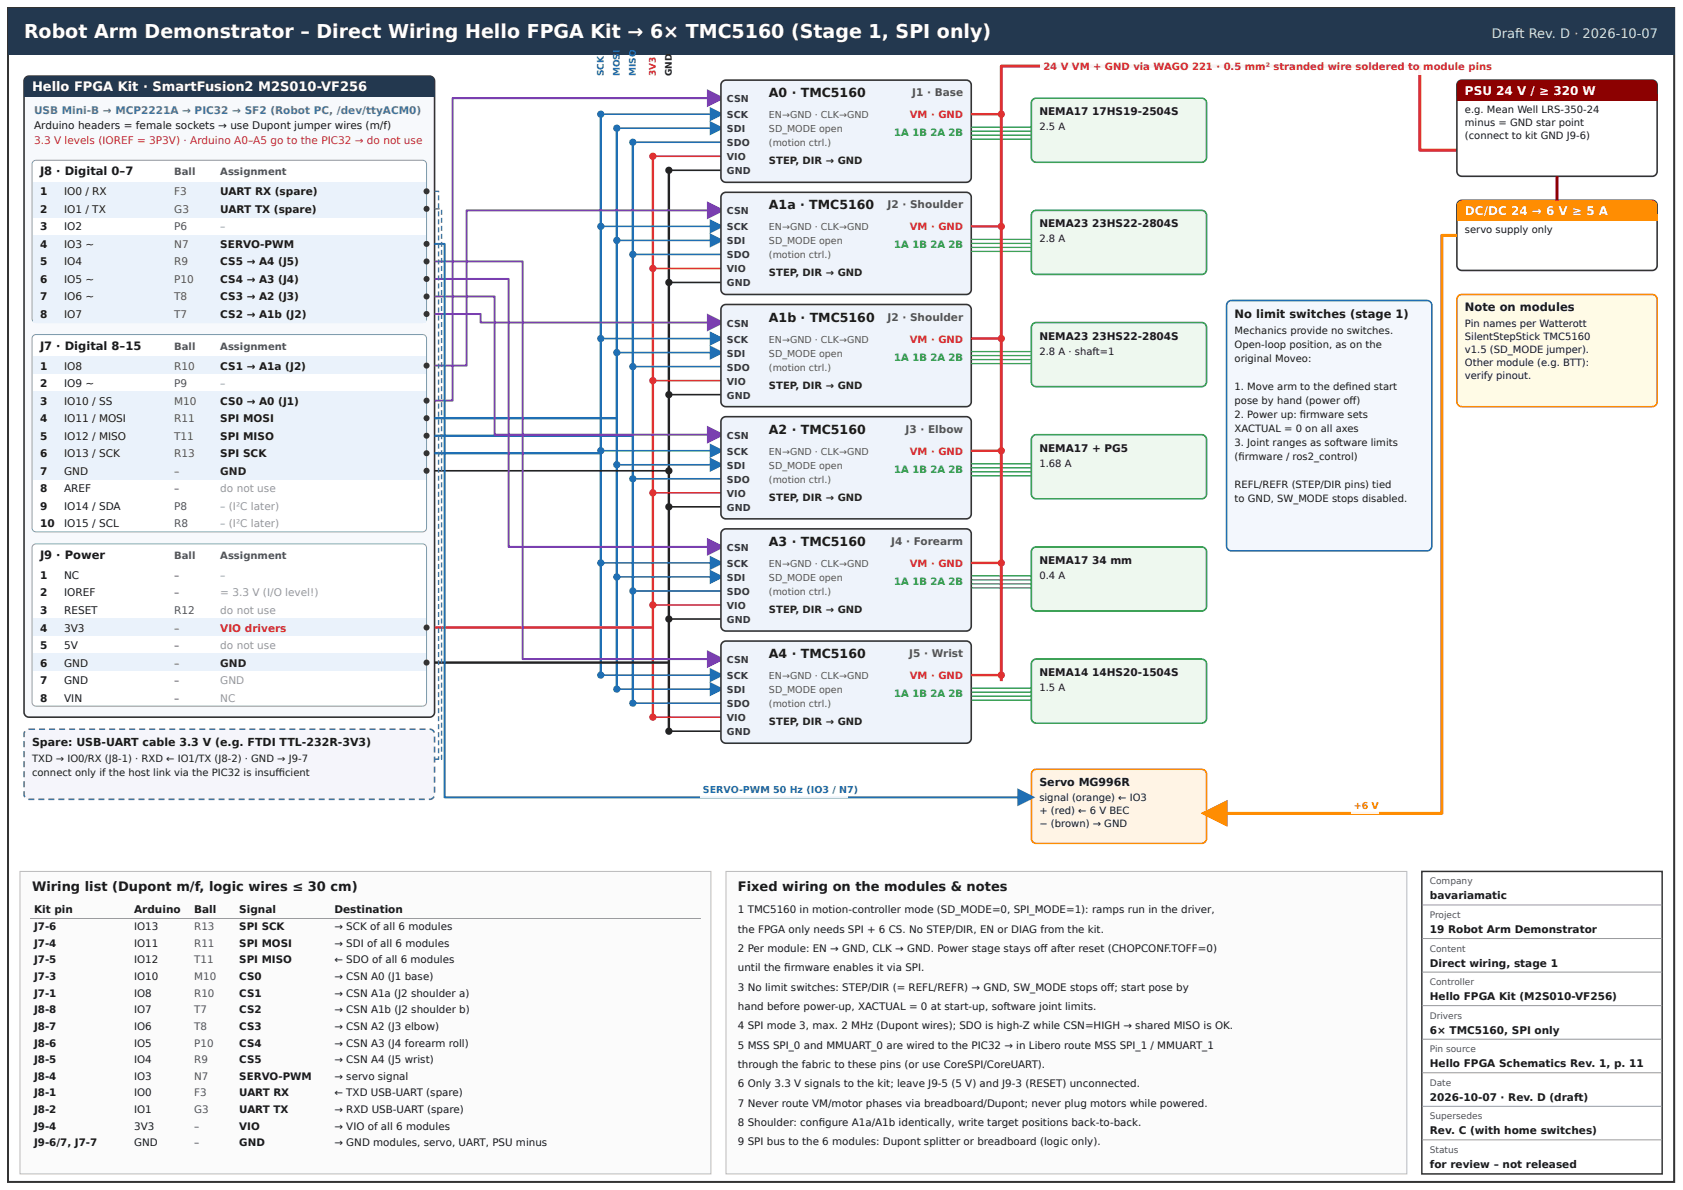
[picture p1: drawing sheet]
<svg xmlns="http://www.w3.org/2000/svg" width="420mm" height="297mm" viewBox="0 0 420 297" stroke-linecap="round" stroke-linejoin="round" font-family="sans-serif">
<defs><g id="words">
<text font-size="4.7" fill="#fff" x="6" y="9.5">Robot Arm Demonstrator – Direct Wiring Hello FPGA Kit → 6× TMC5160 (Stage 1, SPI only)</text>
<text font-size="3.2" fill="#cfe0f0" x="372.5" y="9.5">Draft Rev. D · 2026-10-07</text>
<text font-size="3.2" fill="#fff" x="8" y="22.7">Hello FPGA Kit · SmartFusion2 M2S010-VF256</text>
<g font-size="3.2" fill="#1a1a1a">
<text x="8" y="222.5">Wiring list (Dupont m/f, logic wires ≤ 30 cm)</text>
<text x="184.2" y="222.5">Fixed wiring on the modules &amp; notes</text>
</g>
<g font-size="3.1" fill="#1a1a1a">
<text x="192" y="24.2">A0 · TMC5160</text>
<text x="192" y="52.2">A1a · TMC5160</text>
<text x="192" y="80.2">A1b · TMC5160</text>
<text x="192" y="108.2">A2 · TMC5160</text>
<text x="192" y="136.2">A3 · TMC5160</text>
<text x="192" y="164.2">A4 · TMC5160</text>
</g>
<g font-size="3" fill="#fff">
<text x="365.7" y="23.7">PSU 24 V / ≥ 320 W</text>
<text x="365.7" y="53.7">DC/DC 24 → 6 V ≥ 5 A</text>
</g>
<g font-size="2.9" fill="#1a1a1a">
<text x="10" y="43.7">J8 · Digital 0–7</text>
<text x="365.7" y="77.7">Note on modules</text>
<text x="308.2" y="79.2">No limit switches (stage 1)</text>
<text x="10" y="87.2">J7 · Digital 8–15</text>
<text x="10" y="139.5">J9 · Power</text>
</g>
<g font-size="2.7" fill="#1a1a1a">
<text x="8" y="186.2">Spare: USB-UART cable 3.3 V (e.g. FTDI TTL-232R-3V3)</text>
<text x="259.5" y="196.2">Servo MG996R</text>
</g>
<g font-size="2.6" fill="#555">
<text x="227.8" y="24">J1 · Base</text>
<text x="43.5" y="48.7">F3</text>
<text x="43.5" y="53.1">G3</text>
<text x="221.6" y="52">J2 · Shoulder</text>
<text x="43.5" y="57.5">P6</text>
<text x="43.5" y="61.9">N7</text>
<text x="43.5" y="66.2">R9</text>
<text x="43.5" y="70.6">P10</text>
<text x="43.5" y="75">T8</text>
<text x="43.5" y="79.4">T7</text>
<text x="221.6" y="80">J2 · Shoulder</text>
<text x="43.5" y="92.2">R10</text>
<text x="43.5" y="96.6">P9</text>
<text x="43.5" y="101">M10</text>
<text x="43.5" y="105.4">R11</text>
<text x="226.1" y="108">J3 · Elbow</text>
<text x="43.5" y="109.7">T11</text>
<text x="43.5" y="114.1">R13</text>
<text x="43.5" y="118.5">–</text>
<text x="43.5" y="122.9">–</text>
<text x="43.5" y="127.2">P8</text>
<text x="43.5" y="131.6">R8</text>
<text x="222.5" y="136">J4 · Forearm</text>
<text x="43.5" y="144.5">–</text>
<text x="43.5" y="148.9">–</text>
<text x="43.5" y="153.2">R12</text>
<text x="43.5" y="157.6">–</text>
<text x="43.5" y="162">–</text>
<text x="43.5" y="166.4">–</text>
<text x="227" y="164">J5 · Wrist</text>
<text x="43.5" y="170.7">–</text>
<text x="43.5" y="175.1">–</text>
<text x="48.5" y="232.1">R13</text>
<text x="48.5" y="236.3">R11</text>
<text x="48.5" y="240.4">T11</text>
<text x="48.5" y="244.6">M10</text>
<text x="48.5" y="248.7">R10</text>
<text x="48.5" y="252.9">T7</text>
<text x="48.5" y="257">T8</text>
<text x="48.5" y="261.2">P10</text>
<text x="48.5" y="265.3">R9</text>
<text x="48.5" y="269.5">N7</text>
<text x="48.5" y="273.6">F3</text>
<text x="48.5" y="277.8">G3</text>
<text x="48.5" y="281.9">–</text>
<text x="48.5" y="286.1">–</text>
</g>
<text font-size="2.6" fill="#5a5a9a" x="8.5" y="28.5">USB Mini-B → MCP2221A → PIC32 → SF2 (Robot PC, /dev/ttyACM0)</text>
<g font-size="2.6" fill="#1a1a1a">
<text x="259.5" y="28.7">NEMA17</text>
<text x="272.7" y="28.7">17HS19-2504S</text>
<text x="8.5" y="32.2">Arduino headers = female sockets → use Dupont jumper wires (m/f)</text>
<text x="10" y="48.7">1</text>
<text x="10" y="53.1">2</text>
<text x="16" y="48.7">IO0 / RX</text>
<text x="16" y="53.1">IO1 / TX</text>
<text x="55" y="48.7">UART RX (spare)</text>
<text x="55" y="53.1">UART TX (spare)</text>
<text x="10" y="57.5">3</text>
<text x="16" y="57.5">IO2</text>
<text x="259.5" y="56.7">NEMA23</text>
<text x="272.7" y="56.7">23HS22-2804S</text>
<text x="10" y="61.9">4</text>
<text x="16" y="61.9">IO3 ~</text>
<text x="55" y="61.9">SERVO-PWM</text>
<text x="10" y="66.2">5</text>
<text x="10" y="70.6">6</text>
<text x="16" y="66.2">IO4</text>
<text x="16" y="70.6">IO5 ~</text>
<text x="55" y="66.2">CS5 → A4 (J5)</text>
<text x="55" y="70.6">CS4 → A3 (J4)</text>
<text x="10" y="75">7</text>
<text x="16" y="75">IO6 ~</text>
<text x="55" y="75">CS3 → A2 (J3)</text>
<text x="10" y="79.4">8</text>
<text x="16" y="79.4">IO7</text>
<text x="55" y="79.4">CS2 → A1b (J2)</text>
<text x="259.5" y="84.7">NEMA23</text>
<text x="272.7" y="84.7">23HS22-2804S</text>
<text x="10" y="92.2">1</text>
<text x="16" y="92.2">IO8</text>
<text x="55" y="92.2">CS1 → A1a (J2)</text>
<text x="10" y="96.6">2</text>
<text x="10" y="101">3</text>
<text x="16" y="96.6">IO9 ~</text>
<text x="16" y="101">IO10 / SS</text>
<text x="55" y="101">CS0 → A0 (J1)</text>
<text x="10" y="105.4">4</text>
<text x="16" y="105.4">IO11 / MOSI</text>
<text x="55" y="105.4">SPI MOSI</text>
<text x="10" y="109.7">5</text>
<text x="16" y="109.7">IO12 / MISO</text>
<text x="55" y="109.7">SPI MISO</text>
<text x="259.5" y="112.7">NEMA17 + PG5</text>
<text x="10" y="114.1">6</text>
<text x="10" y="118.5">7</text>
<text x="16" y="114.1">IO13 / SCK</text>
<text x="16" y="118.5">GND</text>
<text x="55" y="114.1">SPI SCK</text>
<text x="10" y="122.9">8</text>
<text x="16" y="122.9">AREF</text>
<text x="10" y="127.2">9</text>
<text x="10" y="131.6">10</text>
<text x="16" y="127.2">IO14 / SDA</text>
<text x="16" y="131.6">IO15 / SCL</text>
<text x="259.5" y="140.7">NEMA17</text>
<text x="272.7" y="140.7">34 mm</text>
<text x="10" y="144.5">1</text>
<text x="10" y="148.9">2</text>
<text x="16" y="144.5">NC</text>
<text x="16" y="148.9">IOREF</text>
<text x="10" y="153.2">3</text>
<text x="16" y="153.2">RESET</text>
<text x="10" y="157.6">4</text>
<text x="10" y="162">5</text>
<text x="16" y="157.6">3V3</text>
<text x="16" y="162">5V</text>
<text x="10" y="166.4">6</text>
<text x="16" y="166.4">GND</text>
<text x="10" y="170.7">7</text>
<text x="16" y="170.7">GND</text>
<text x="259.5" y="168.7">NEMA14</text>
<text x="272.7" y="168.7">14HS20-1504S</text>
<text x="10" y="175.1">8</text>
<text x="16" y="175.1">VIN</text>
<text x="8.5" y="228">Kit pin</text>
<text x="33.5" y="228">Arduino</text>
<text x="48.5" y="228">Ball</text>
<text x="59.7" y="228">Signal</text>
<text x="83.5" y="228">Destination</text>
<text x="184.2" y="228">1 TMC5160 in motion-controller mode (SD_MODE=0, SPI_MODE=1): ramps run in the driver,</text>
<text x="357" y="224.5">bavariamatic</text>
<text x="8.5" y="232.1">J7-6</text>
<text x="33.5" y="232.1">IO13</text>
<text x="59.7" y="232.1">SPI SCK</text>
<text x="83.5" y="232.1">→ SCK of all 6 modules</text>
<text x="184.2" y="232.8">the FPGA only needs SPI + 6 CS. No STEP/DIR, EN or DIAG from the kit.</text>
<text x="357" y="232.9">19 Robot Arm Demonstrator</text>
<text x="8.5" y="236.3">J7-4</text>
<text x="33.5" y="236.3">IO11</text>
<text x="59.7" y="236.3">SPI MOSI</text>
<text x="83.5" y="236.3">→ SDI of all 6 modules</text>
<text x="184.2" y="237.6">2 Per module: EN → GND, CLK → GND. Power stage stays off after reset (CHOPCONF.TOFF=0)</text>
<text x="8.5" y="240.4">J7-5</text>
<text x="8.5" y="244.6">J7-3</text>
<text x="33.5" y="240.4">IO12</text>
<text x="33.5" y="244.6">IO10</text>
<text x="59.7" y="240.4">SPI MISO</text>
<text x="59.7" y="244.6">CS0</text>
<text x="83.5" y="240.4">← SDO of all 6 modules</text>
<text x="83.5" y="244.6">→ CSN A0 (J1 base)</text>
<text x="184.2" y="242.5">until the fi rmware enables it via SPI.</text>
<text x="357" y="241.2">Direct wiring, stage 1</text>
<text x="8.5" y="248.7">J7-1</text>
<text x="33.5" y="248.7">IO8</text>
<text x="59.7" y="248.7">CS1</text>
<text x="83.5" y="248.7">→ CSN A1a (J2 shoulder a)</text>
<text x="184.2" y="247.3">3 No limit switches: STEP/DIR (= REFL/REFR) → GND, SW_MODE stops off ; start pose by</text>
<text x="357" y="249.6">Hello FPGA Kit (M2S010-VF256)</text>
<text x="8.5" y="252.9">J8-8</text>
<text x="8.5" y="257">J8-7</text>
<text x="33.5" y="252.9">IO7</text>
<text x="33.5" y="257">IO6</text>
<text x="59.7" y="252.9">CS2</text>
<text x="59.7" y="257">CS3</text>
<text x="83.5" y="252.9">→ CSN A1b (J2 shoulder b)</text>
<text x="83.5" y="257">→ CSN A2 (J3 elbow)</text>
<text x="184.2" y="252.1">hand before power-up, XACTUAL = 0 at start-up, software joint limits.</text>
<text x="184.2" y="256.9">4 SPI mode 3, max. 2 MHz (Dupont wires); SDO is high-Z while CSN=HIGH → shared MISO is OK.</text>
<text x="357" y="258">6× TMC5160, SPI only</text>
<text x="8.5" y="261.2">J8-6</text>
<text x="33.5" y="261.2">IO5</text>
<text x="59.7" y="261.2">CS4</text>
<text x="83.5" y="261.2">→ CSN A3 (J4 forearm roll)</text>
<text x="184.2" y="261.8">5 MSS SPI_0 and MMUART_0 are wired to the PIC32 → in Libero route MSS SPI_1 / MMUART_1</text>
<text x="8.5" y="265.3">J8-5</text>
<text x="8.5" y="269.5">J8-4</text>
<text x="33.5" y="265.3">IO4</text>
<text x="33.5" y="269.5">IO3</text>
<text x="59.7" y="265.3">CS5</text>
<text x="59.7" y="269.5">SERVO-PWM</text>
<text x="83.5" y="265.3">→ CSN A4 (J5 wrist)</text>
<text x="83.5" y="269.5">→ servo signal</text>
<text x="184.2" y="266.6">through the fabric to these pins (or use CoreSPI/CoreUART).</text>
<text x="357" y="266.4">Hello FPGA Schematics Rev. 1, p. 11</text>
<text x="8.5" y="273.6">J8-1</text>
<text x="33.5" y="273.6">IO0</text>
<text x="59.7" y="273.6">UART RX</text>
<text x="83.5" y="273.6">← TXD USB-UART (spare)</text>
<text x="184.2" y="271.4">6 Only 3.3 V signals to the kit; leave J9-5 (5 V) and J9-3 (RESET) unconnected.</text>
<text x="357" y="274.7">2026-10-07 · Rev. D (draft)</text>
<text x="8.5" y="277.8">J8-2</text>
<text x="8.5" y="281.9">J9-4</text>
<text x="33.5" y="277.8">IO1</text>
<text x="33.5" y="281.9">3V3</text>
<text x="59.7" y="277.8">UART TX</text>
<text x="59.7" y="281.9">VIO</text>
<text x="83.5" y="277.8">→ RXD USB-UART (spare)</text>
<text x="83.5" y="281.9">→ VIO of all 6 modules</text>
<text x="184.2" y="276.2">7 Never route VM/motor phases via breadboard/Dupont; never plug motors while powered.</text>
<text x="184.2" y="281.1">8 Shoulder: confi gure A1a/A1b identically, write target positions back-to-back.</text>
<text x="8.5" y="286.1">J9-6/7, J7-7</text>
<text x="33.5" y="286.1">GND</text>
<text x="59.7" y="286.1">GND</text>
<text x="83.5" y="286.1">→ GND modules, servo, UART, PSU minus</text>
<text x="184.2" y="285.9">9 SPI bus to the 6 modules: Dupont splitter or breadboard (logic only).</text>
<text x="357" y="283.1">Rev. C (with home switches)</text>
<text x="357" y="291.5">for review – not released</text>
</g>
<g font-size="2.6" fill="#e03030">
<text x="8.5" y="36">3.3 V levels (IOREF = 3P3V) · Arduino A0–A5 go to the PIC32 → do not use</text>
<text x="55" y="157.6">VIO drivers</text>
</g>
<g font-size="2.6" fill="#999">
<text x="55" y="57.5">–</text>
<text x="55" y="96.6">–</text>
<text x="55" y="122.9">do not use</text>
<text x="55" y="127.2">– (I²C later)</text>
<text x="55" y="131.6">– (I²C later)</text>
<text x="55" y="144.5">–</text>
<text x="55" y="148.9">= 3.3 V (I/O level!)</text>
<text x="55" y="153.2">do not use</text>
<text x="55" y="162">do not use</text>
<text x="55" y="170.7">GND</text>
<text x="55" y="175.1">NC</text>
</g>
<g font-size="2.6" fill="#222">
<text x="55" y="118.5">GND</text>
<text x="55" y="166.4">GND</text>
</g>
<g font-size="2.5" fill="#e03030">
<text x="260.5" y="17.5">24 V VM + GND via WAGO 221 · 0.5 mm² stranded wire soldered to</text>
<text x="355.4" y="17.5">module pins</text>
<text x="227.2" y="29.5">VM · GND</text>
<text x="227.2" y="57.5">VM · GND</text>
<text x="227.2" y="85.5">VM · GND</text>
<text x="227.2" y="113.5">VM · GND</text>
<text x="227.2" y="141.5">VM · GND</text>
<text x="227.2" y="169.5">VM · GND</text>
</g>
<g font-size="2.5" fill="#1a1a1a">
<text x="365.7" y="28.2">e.g. Mean Well LRS-350-24</text>
<text x="259.5" y="32.5">2.5 A</text>
<text x="365.7" y="31.5">minus = GND star point</text>
<text x="365.7" y="34.7">(connect to kit GND J9-6)</text>
<text x="365.7" y="58.2">servo supply only</text>
<text x="259.5" y="60.5">2.8 A</text>
<text x="308.2" y="83.2">Mechanics provide no switches.</text>
<text x="365.7" y="81.5">Pin names per Watterott</text>
<text x="259.5" y="88.5">2.8 A · shaft=1</text>
<text x="308.2" y="86.7">Open-loop position, as on the</text>
<text x="365.7" y="84.7">SilentStepStick TMC5160</text>
<text x="365.7" y="88">v1.5 (SD_MODE jumper).</text>
<text x="308.2" y="90.2">original Moveo:</text>
<text x="365.7" y="91.2">Other module (e.g. BTT):</text>
<text x="365.7" y="94.5">verify pinout.</text>
<text x="308.2" y="97.2">1. Move arm to the defi ned start</text>
<text x="308.2" y="100.7">pose by hand (power off )</text>
<text x="308.2" y="104.2">2. Power up: fi rmware sets</text>
<text x="308.2" y="107.7">XACTUAL = 0 on all axes</text>
<text x="308.2" y="111.2">3. Joint ranges as software limits</text>
<text x="259.5" y="116.5">1.68 A</text>
<text x="308.2" y="114.7">(fi rmware / ros2_control)</text>
<text x="308.2" y="121.7">REFL/REFR (STEP/DIR pins) tied</text>
<text x="308.2" y="125.2">to GND, SW_MODE stops disabled.</text>
<text x="259.5" y="144.5">0.4 A</text>
<text x="259.5" y="172.5">1.5 A</text>
<text x="8" y="190.2">TXD → IO0/RX (J8-1) · RXD ← IO1/TX (J8-2) · GND → J9-7</text>
<text x="8" y="193.7">connect only if the host link via the PIC32 is insuffi cient</text>
<text x="259.5" y="200">signal (orange) ← IO3</text>
<text x="259.5" y="203.2">+ (red) ← 6 V BEC</text>
<text x="259.5" y="206.5">− (brown) → GND</text>
</g>
<g font-size="2.5" fill="#2e9e3e">
<text x="223.3" y="34">1A 1B 2A 2B</text>
<text x="223.3" y="62">1A 1B 2A 2B</text>
<text x="223.3" y="90">1A 1B 2A 2B</text>
<text x="223.3" y="118">1A 1B 2A 2B</text>
<text x="223.3" y="146">1A 1B 2A 2B</text>
<text x="223.3" y="174">1A 1B 2A 2B</text>
</g>
<g font-size="2.5" fill="#222">
<text x="192" y="41">STEP, DIR → GND</text>
<text x="192" y="69">STEP, DIR → GND</text>
<text x="192" y="97">STEP, DIR → GND</text>
<text x="192" y="125">STEP, DIR → GND</text>
<text x="192" y="153">STEP, DIR → GND</text>
<text x="192" y="181">STEP, DIR → GND</text>
</g>
<g font-size="2.5" fill="#555">
<text x="43.5" y="43.7">Ball</text>
<text x="55" y="43.7">Assignment</text>
<text x="43.5" y="87.2">Ball</text>
<text x="55" y="87.2">Assignment</text>
<text x="43.5" y="139.5">Ball</text>
<text x="55" y="139.5">Assignment</text>
</g>
<g font-size="2.4" fill="#334">
<text x="181.5" y="25.5">CSN</text>
<text x="181.5" y="29.5">SCK</text>
<text x="181.5" y="33">SDI</text>
<text x="181.5" y="36.5">SDO</text>
<text x="181.5" y="40">VIO</text>
<text x="181.5" y="43.5">GND</text>
<text x="181.5" y="53.5">CSN</text>
<text x="181.5" y="57.5">SCK</text>
<text x="181.5" y="61">SDI</text>
<text x="181.5" y="64.5">SDO</text>
<text x="181.5" y="68">VIO</text>
<text x="181.5" y="71.5">GND</text>
<text x="181.5" y="81.5">CSN</text>
<text x="181.5" y="85.5">SCK</text>
<text x="181.5" y="89">SDI</text>
<text x="181.5" y="92.5">SDO</text>
<text x="181.5" y="96">VIO</text>
<text x="181.5" y="99.5">GND</text>
<text x="181.5" y="109.5">CSN</text>
<text x="181.5" y="113.5">SCK</text>
<text x="181.5" y="117">SDI</text>
<text x="181.5" y="120.5">SDO</text>
<text x="181.5" y="124">VIO</text>
<text x="181.5" y="127.5">GND</text>
<text x="181.5" y="137.5">CSN</text>
<text x="181.5" y="141.5">SCK</text>
<text x="181.5" y="145">SDI</text>
<text x="181.5" y="148.5">SDO</text>
<text x="181.5" y="152">VIO</text>
<text x="181.5" y="155.5">GND</text>
<text x="181.5" y="165.5">CSN</text>
<text x="181.5" y="169.5">SCK</text>
<text x="181.5" y="173">SDI</text>
<text x="181.5" y="176.5">SDO</text>
<text x="181.5" y="180">VIO</text>
<text x="181.5" y="183.5">GND</text>
</g>
<g font-size="2.4" fill="#555">
<text x="192" y="29.5">EN→GND · CLK→GND</text>
<text x="192" y="33">SD_MODE open</text>
<text x="192" y="36.5">(motion ctrl.)</text>
<text x="192" y="57.5">EN→GND · CLK→GND</text>
<text x="192" y="61">SD_MODE open</text>
<text x="192" y="64.5">(motion ctrl.)</text>
<text x="192" y="85.5">EN→GND · CLK→GND</text>
<text x="192" y="89">SD_MODE open</text>
<text x="192" y="92.5">(motion ctrl.)</text>
<text x="192" y="113.5">EN→GND · CLK→GND</text>
<text x="192" y="117">SD_MODE open</text>
<text x="192" y="120.5">(motion ctrl.)</text>
<text x="192" y="141.5">EN→GND · CLK→GND</text>
<text x="192" y="145">SD_MODE open</text>
<text x="192" y="148.5">(motion ctrl.)</text>
<text x="192" y="169.5">EN→GND · CLK→GND</text>
<text x="192" y="173">SD_MODE open</text>
<text x="192" y="176.5">(motion ctrl.)</text>
</g>
<text font-size="2.4" fill="#1f6fb4" x="175.5" y="198">SERVO-PWM 50 Hz (IO3 / N7)</text>
<text font-size="2.4" fill="#ff8c00" x="338" y="202">+6 V</text>
<g font-size="2.2" fill="#1f6fb4">
<text x="150.7" y="19" transform="rotate(-90 150.7 19)">SCK</text>
<text x="154.7" y="19" transform="rotate(-90 154.7 19)">MOSI</text>
<text x="158.7" y="19" transform="rotate(-90 158.7 19)">MISO</text>
</g>
<text font-size="2.2" fill="#e03030" x="163.7" y="19" transform="rotate(-90 163.7 19)">3V3</text>
<text font-size="2.2" fill="#222" x="167.7" y="19" transform="rotate(-90 167.7 19)">GND</text>
<g font-size="2.2" fill="#555">
<text x="357" y="220.7">Company</text>
<text x="357" y="229.1">Project</text>
<text x="357" y="237.5">Content</text>
<text x="357" y="245.9">Controller</text>
<text x="357" y="254.2">Drivers</text>
<text x="357" y="262.6">Pin source</text>
<text x="357" y="271">Date</text>
<text x="357" y="279.4">Supersedes</text>
<text x="357" y="287.7">Status</text>
</g>
</g></defs>
<path d="M2 2h416v293h-416z" fill="none" stroke="#333" stroke-width=".5"/>
<path d="M2 2h416v11.5h-416z" fill="#23384f"/>
<path d="M6.4 19.4l.8-.4h100l.7 .2 .4 .4 .2 .7v157.4l-.2 .7-.4 .4-.7 .2h-100l-.6-.2-.4-.4-.2-.7v-157.4z" fill="#f7f9fc"/>
<path d="M6.4 19.4l.8-.4h100l.7 .2 .4 .4 .2 .7v157.4l-.2 .7-.4 .4-.7 .2h-100l-.6-.2-.4-.4-.2-.7v-157.4z" fill="none" stroke="#333" stroke-width=".4"/>
<g fill="#23384f">
<path d="M6.4 19.4l.8-.4h100l.8 .3 .5 .6v2.9l-.4 .8-.9 .4h-100l-.7-.3-.5-.8v-2.8z"/>
<path d="M6 22.5h102.5v1.5h-102.5z"/>
</g>
<path d="M8.3 40.3l.7-.3h96.5a1 1 0 0 1 1 1v38.5a1 1 0 0 1-1 1h-96.5a1 1 0 0 1-1-1v-38.5z" fill="#fff"/>
<path d="M8.3 40.3l.7-.3h96.5a1 1 0 0 1 1 1v38.5a1 1 0 0 1-1 1h-96.5a1 1 0 0 1-1-1v-38.5z" fill="none" stroke="#89a" stroke-width=".25"/>
<path d="M8.2 45.5h98v4.4h-98z" fill="#eaf2fb"/>
<circle cx="106.5" cy="47.8" r=".75" fill="#333"/>
<path d="M8.2 49.9h98v4.4h-98z" fill="#eaf2fb"/>
<circle cx="106.5" cy="52.1" r=".75" fill="#333"/>
<path d="M8.2 58.6h98v4.4h-98z" fill="#eaf2fb"/>
<circle cx="106.5" cy="60.9" r=".75" fill="#333"/>
<path d="M8.2 63h98v4.4h-98z" fill="#eaf2fb"/>
<circle cx="106.5" cy="65.2" r=".75" fill="#333"/>
<path d="M8.2 67.4h98v4.3h-98z" fill="#eaf2fb"/>
<circle cx="106.5" cy="69.6" r=".75" fill="#333"/>
<path d="M8.2 71.7h98v4.4h-98z" fill="#eaf2fb"/>
<circle cx="106.5" cy="74" r=".75" fill="#333"/>
<path d="M8.2 76.1h98v4.4h-98z" fill="#eaf2fb"/>
<circle cx="106.5" cy="78.4" r=".75" fill="#333"/>
<path d="M8.3 83.8l.7-.3h96.5a1 1 0 0 1 1 1v47.2a1 1 0 0 1-1 1h-96.5a1 1 0 0 1-1-1v-47.2z" fill="#fff"/>
<path d="M8.3 83.8l.7-.3h96.5a1 1 0 0 1 1 1v47.2a1 1 0 0 1-1 1h-96.5a1 1 0 0 1-1-1v-47.2z" fill="none" stroke="#89a" stroke-width=".25"/>
<path d="M8.2 89h98v4.4h-98z" fill="#eaf2fb"/>
<circle cx="106.5" cy="91.2" r=".75" fill="#333"/>
<path d="M8.2 97.7h98v4.4h-98z" fill="#eaf2fb"/>
<circle cx="106.5" cy="100" r=".75" fill="#333"/>
<path d="M8.2 102.1h98v4.4h-98z" fill="#eaf2fb"/>
<circle cx="106.5" cy="104.4" r=".75" fill="#333"/>
<path d="M8.2 106.5h98v4.4h-98z" fill="#eaf2fb"/>
<circle cx="106.5" cy="108.7" r=".75" fill="#333"/>
<path d="M8.2 110.9h98v4.3h-98z" fill="#eaf2fb"/>
<circle cx="106.5" cy="113.1" r=".75" fill="#333"/>
<path d="M8.2 115.2h98v4.4h-98z" fill="#eaf2fb"/>
<circle cx="106.5" cy="117.5" r=".75" fill="#333"/>
<path d="M8.3 136l.7-.3h96.5a1 1 0 0 1 1 1v38.5a1 1 0 0 1-1 1h-96.5a1 1 0 0 1-1-1v-38.5z" fill="#fff"/>
<path d="M8.3 136l.7-.3h96.5a1 1 0 0 1 1 1v38.5a1 1 0 0 1-1 1h-96.5a1 1 0 0 1-1-1v-38.5z" fill="none" stroke="#89a" stroke-width=".25"/>
<path d="M8.2 154.4h98v4.3h-98z" fill="#eaf2fb"/>
<circle cx="106.5" cy="156.6" r=".75" fill="#333"/>
<path d="M8.2 163.1h98v4.4h-98z" fill="#eaf2fb"/>
<circle cx="106.5" cy="165.4" r=".75" fill="#333"/>
<path d="M150 28.5v140M154 32v140M158 35.5v140M108.5 113.1h41.5M108.5 104.4h45.5M108.5 108.7h49.5" fill="none" stroke="#1f6fb4" stroke-width=".6"/>
<path d="M163 39v140M108.5 156.6h54.5" fill="none" stroke="#e03030" stroke-width=".6"/>
<path d="M167 42.5v140M108.5 165.4h58.5" fill="none" stroke="#222" stroke-width=".6"/>
<path d="M108.5 117.5h58.5" fill="none" stroke="#222" stroke-width=".4"/>
<circle cx="167" cy="117.5" r=".9" fill="#222"/>
<path d="M180 24.5h-67v75.5h-4.5" fill="none" stroke="#7a3fb0" stroke-width=".5"/>
<path d="M176.5 22.3l4.5 2.2-4.5 2.3z" fill="#7a3fb0"/>
<circle cx="150" cy="28.5" r=".9" fill="#1f6fb4"/>
<path d="M150 28.5h30" fill="none" stroke="#1f6fb4" stroke-width=".4"/>
<g fill="#1f6fb4">
<path d="M177.2 26.7l3.6 1.8-3.6 1.8z"/>
<circle cx="154" cy="32" r=".9"/>
</g>
<path d="M154 32h26" fill="none" stroke="#1f6fb4" stroke-width=".4"/>
<g fill="#1f6fb4">
<path d="M177.2 30.2l3.6 1.8-3.6 1.8z"/>
<circle cx="158" cy="35.5" r=".9"/>
</g>
<path d="M158 35.5h22" fill="none" stroke="#1f6fb4" stroke-width=".4"/>
<circle cx="163" cy="39" r=".9" fill="#e03030"/>
<path d="M163 39h17" fill="none" stroke="#e03030" stroke-width=".4"/>
<circle cx="167" cy="42.5" r=".9" fill="#222"/>
<path d="M167 42.5h13" fill="none" stroke="#222" stroke-width=".4"/>
<path d="M180.4 20.4l.8-.4 60.5 .1 .5 .4 .3 .8-.1 23.4-.4 .5-.8 .3-60.4-.1-.6-.5-.2-.6v-23z" fill="#eef3fb"/>
<path d="M180.4 20.4l.8-.4 60.5 .1 .5 .4 .3 .8-.1 23.4-.4 .5-.8 .3-60.4-.1-.6-.5-.2-.6v-23z" fill="none" stroke="#333" stroke-width=".4"/>
<path d="M242.5 31.8h15M242.5 32.8h15M242.5 33.8h15M242.5 34.8h15" fill="none" stroke="#2e9e3e" stroke-width=".32"/>
<path d="M257.9 24.9l.8-.4 41.8 .1 .5 .4 .2 .8v13.9l-.4 .5-.8 .3-41.7-.1-.6-.5-.2-.6v-13.5z" fill="#eef8ef"/>
<path d="M257.9 24.9l.8-.4 41.8 .1 .5 .4 .2 .8v13.9l-.4 .5-.8 .3-41.7-.1-.6-.5-.2-.6v-13.5z" fill="none" stroke="#2e9e3e" stroke-width=".4"/>
<path d="M180 52.5h-63.5v38.7h-8" fill="none" stroke="#7a3fb0" stroke-width=".5"/>
<path d="M176.5 50.3l4.5 2.2-4.5 2.3z" fill="#7a3fb0"/>
<circle cx="150" cy="56.5" r=".9" fill="#1f6fb4"/>
<path d="M150 56.5h30" fill="none" stroke="#1f6fb4" stroke-width=".4"/>
<g fill="#1f6fb4">
<path d="M177.2 54.7l3.6 1.8-3.6 1.8z"/>
<circle cx="154" cy="60" r=".9"/>
</g>
<path d="M154 60h26" fill="none" stroke="#1f6fb4" stroke-width=".4"/>
<g fill="#1f6fb4">
<path d="M177.2 58.2l3.6 1.8-3.6 1.8z"/>
<circle cx="158" cy="63.5" r=".9"/>
</g>
<path d="M158 63.5h22" fill="none" stroke="#1f6fb4" stroke-width=".4"/>
<circle cx="163" cy="67" r=".9" fill="#e03030"/>
<path d="M163 67h17" fill="none" stroke="#e03030" stroke-width=".4"/>
<circle cx="167" cy="70.5" r=".9" fill="#222"/>
<path d="M167 70.5h13" fill="none" stroke="#222" stroke-width=".4"/>
<path d="M180.4 48.4l.8-.4 60.5 .1 .5 .4 .3 .8-.1 23.4-.4 .5-.8 .3-60.4-.1-.6-.5-.2-.7v-22.9z" fill="#eef3fb"/>
<path d="M180.4 48.4l.8-.4 60.5 .1 .5 .4 .3 .8-.1 23.4-.4 .5-.8 .3-60.4-.1-.6-.5-.2-.7v-22.9z" fill="none" stroke="#333" stroke-width=".4"/>
<path d="M242.5 59.8h15M242.5 60.8h15M242.5 61.8h15M242.5 62.8h15" fill="none" stroke="#2e9e3e" stroke-width=".32"/>
<path d="M257.9 52.9l.8-.4 41.8 .1 .5 .4 .2 .8v13.9l-.4 .5-.8 .3-41.7-.1-.6-.5-.2-.6v-13.5z" fill="#eef8ef"/>
<path d="M257.9 52.9l.8-.4 41.8 .1 .5 .4 .2 .8v13.9l-.4 .5-.8 .3-41.7-.1-.6-.5-.2-.6v-13.5z" fill="none" stroke="#2e9e3e" stroke-width=".4"/>
<path d="M108.5 78.4h11.5v2.1h60" fill="none" stroke="#7a3fb0" stroke-width=".5"/>
<path d="M176.5 78.2l4.5 2.3-4.5 2.2z" fill="#7a3fb0"/>
<circle cx="150" cy="84.5" r=".9" fill="#1f6fb4"/>
<path d="M150 84.5h30" fill="none" stroke="#1f6fb4" stroke-width=".4"/>
<g fill="#1f6fb4">
<path d="M177.2 82.7l3.6 1.8-3.6 1.8z"/>
<circle cx="154" cy="88" r=".9"/>
</g>
<path d="M154 88h26" fill="none" stroke="#1f6fb4" stroke-width=".4"/>
<g fill="#1f6fb4">
<path d="M177.2 86.2l3.6 1.8-3.6 1.8z"/>
<circle cx="158" cy="91.5" r=".9"/>
</g>
<path d="M158 91.5h22" fill="none" stroke="#1f6fb4" stroke-width=".4"/>
<circle cx="163" cy="95" r=".9" fill="#e03030"/>
<path d="M163 95h17" fill="none" stroke="#e03030" stroke-width=".4"/>
<circle cx="167" cy="98.5" r=".9" fill="#222"/>
<path d="M167 98.5h13" fill="none" stroke="#222" stroke-width=".4"/>
<path d="M180.4 76.4l.8-.4 60.5 .1 .5 .4 .3 .7-.1 23.5-.4 .5-.8 .3-60.4-.1-.6-.5-.2-.7v-23z" fill="#eef3fb"/>
<path d="M180.4 76.4l.8-.4 60.5 .1 .5 .4 .3 .7-.1 23.5-.4 .5-.8 .3-60.4-.1-.6-.5-.2-.7v-23z" fill="none" stroke="#333" stroke-width=".4"/>
<path d="M242.5 87.7h15M242.5 88.7h15M242.5 89.7h15M242.5 90.7h15" fill="none" stroke="#2e9e3e" stroke-width=".32"/>
<path d="M257.9 80.9l.8-.4 41.8 .1 .5 .4 .2 .7v14l-.4 .5-.8 .3-41.7-.1-.6-.5-.2-.7v-13.5z" fill="#eef8ef"/>
<path d="M257.9 80.9l.8-.4 41.8 .1 .5 .4 .2 .7v14l-.4 .5-.8 .3-41.7-.1-.6-.5-.2-.7v-13.5z" fill="none" stroke="#2e9e3e" stroke-width=".4"/>
<path d="M108.5 74h15v34.5h56.5" fill="none" stroke="#7a3fb0" stroke-width=".5"/>
<path d="M176.5 106.2l4.5 2.3-4.5 2.2z" fill="#7a3fb0"/>
<circle cx="150" cy="112.5" r=".9" fill="#1f6fb4"/>
<path d="M150 112.5h30" fill="none" stroke="#1f6fb4" stroke-width=".4"/>
<g fill="#1f6fb4">
<path d="M177.2 110.7l3.6 1.8-3.6 1.8z"/>
<circle cx="154" cy="116" r=".9"/>
</g>
<path d="M154 116h26" fill="none" stroke="#1f6fb4" stroke-width=".4"/>
<g fill="#1f6fb4">
<path d="M177.2 114.2l3.6 1.8-3.6 1.8z"/>
<circle cx="158" cy="119.5" r=".9"/>
</g>
<path d="M158 119.5h22" fill="none" stroke="#1f6fb4" stroke-width=".4"/>
<circle cx="163" cy="123" r=".9" fill="#e03030"/>
<path d="M163 123h17" fill="none" stroke="#e03030" stroke-width=".4"/>
<circle cx="167" cy="126.5" r=".9" fill="#222"/>
<path d="M167 126.5h13" fill="none" stroke="#222" stroke-width=".4"/>
<path d="M180.4 104.4l.8-.4 60.5 .1 .5 .4 .3 .7-.1 23.5-.4 .5-.8 .3-60.4-.1-.6-.5-.2-.7v-23z" fill="#eef3fb"/>
<path d="M180.4 104.4l.8-.4 60.5 .1 .5 .4 .3 .7-.1 23.5-.4 .5-.8 .3-60.4-.1-.6-.5-.2-.7v-23z" fill="none" stroke="#333" stroke-width=".4"/>
<path d="M242.5 115.7h15M242.5 116.7h15M242.5 117.7h15M242.5 118.7h15" fill="none" stroke="#2e9e3e" stroke-width=".32"/>
<path d="M257.9 108.9l.8-.4 41.8 .1 .5 .4 .2 .7v14l-.4 .5-.8 .3-41.7-.1-.6-.5-.2-.7v-13.5z" fill="#eef8ef"/>
<path d="M257.9 108.9l.8-.4 41.8 .1 .5 .4 .2 .7v14l-.4 .5-.8 .3-41.7-.1-.6-.5-.2-.7v-13.5z" fill="none" stroke="#2e9e3e" stroke-width=".4"/>
<path d="M108.5 69.6h18.5v66.9h53" fill="none" stroke="#7a3fb0" stroke-width=".5"/>
<path d="M176.5 134.2l4.5 2.3-4.5 2.2z" fill="#7a3fb0"/>
<circle cx="150" cy="140.5" r=".9" fill="#1f6fb4"/>
<path d="M150 140.5h30" fill="none" stroke="#1f6fb4" stroke-width=".4"/>
<g fill="#1f6fb4">
<path d="M177.2 138.7l3.6 1.8-3.6 1.8z"/>
<circle cx="154" cy="144" r=".9"/>
</g>
<path d="M154 144h26" fill="none" stroke="#1f6fb4" stroke-width=".4"/>
<g fill="#1f6fb4">
<path d="M177.2 142.2l3.6 1.8-3.6 1.8z"/>
<circle cx="158" cy="147.5" r=".9"/>
</g>
<path d="M158 147.5h22" fill="none" stroke="#1f6fb4" stroke-width=".4"/>
<circle cx="163" cy="151" r=".9" fill="#e03030"/>
<path d="M163 151h17" fill="none" stroke="#e03030" stroke-width=".4"/>
<circle cx="167" cy="154.5" r=".9" fill="#222"/>
<path d="M167 154.5h13" fill="none" stroke="#222" stroke-width=".4"/>
<path d="M180.4 132.4l.8-.4 60.5 .1 .5 .4 .3 .7-.1 23.5-.4 .5-.8 .3-60.4-.1-.6-.5-.2-.7v-23z" fill="#eef3fb"/>
<path d="M180.4 132.4l.8-.4 60.5 .1 .5 .4 .3 .7-.1 23.5-.4 .5-.8 .3-60.4-.1-.6-.5-.2-.7v-23z" fill="none" stroke="#333" stroke-width=".4"/>
<path d="M242.5 143.7h15M242.5 144.7h15M242.5 145.7h15M242.5 146.7h15" fill="none" stroke="#2e9e3e" stroke-width=".32"/>
<path d="M257.9 136.9l.8-.4 41.8 .1 .5 .4 .2 .7v14l-.4 .5-.8 .3-41.7-.1-.6-.5-.2-.7v-13.5z" fill="#eef8ef"/>
<path d="M257.9 136.9l.8-.4 41.8 .1 .5 .4 .2 .7v14l-.4 .5-.8 .3-41.7-.1-.6-.5-.2-.7v-13.5z" fill="none" stroke="#2e9e3e" stroke-width=".4"/>
<path d="M108.5 65.3h22v99.2h49.5" fill="none" stroke="#7a3fb0" stroke-width=".5"/>
<path d="M176.5 162.2l4.5 2.3-4.5 2.2z" fill="#7a3fb0"/>
<circle cx="150" cy="168.5" r=".9" fill="#1f6fb4"/>
<path d="M150 168.5h30" fill="none" stroke="#1f6fb4" stroke-width=".4"/>
<g fill="#1f6fb4">
<path d="M177.2 166.7l3.6 1.8-3.6 1.8z"/>
<circle cx="154" cy="172" r=".9"/>
</g>
<path d="M154 172h26" fill="none" stroke="#1f6fb4" stroke-width=".4"/>
<g fill="#1f6fb4">
<path d="M177.2 170.2l3.6 1.8-3.6 1.8z"/>
<circle cx="158" cy="175.5" r=".9"/>
</g>
<path d="M158 175.5h22" fill="none" stroke="#1f6fb4" stroke-width=".4"/>
<circle cx="163" cy="179" r=".9" fill="#e03030"/>
<path d="M163 179h17" fill="none" stroke="#e03030" stroke-width=".4"/>
<circle cx="167" cy="182.5" r=".9" fill="#222"/>
<path d="M167 182.5h13" fill="none" stroke="#222" stroke-width=".4"/>
<path d="M180.4 160.4l.8-.4 60.5 .1 .5 .4 .3 .7-.1 23.5-.4 .5-.8 .3-60.4-.1-.6-.5-.2-.7v-23z" fill="#eef3fb"/>
<path d="M180.4 160.4l.8-.4 60.5 .1 .5 .4 .3 .7-.1 23.5-.4 .5-.8 .3-60.4-.1-.6-.5-.2-.7v-23z" fill="none" stroke="#333" stroke-width=".4"/>
<path d="M242.5 171.7h15M242.5 172.7h15M242.5 173.7h15M242.5 174.7h15" fill="none" stroke="#2e9e3e" stroke-width=".32"/>
<path d="M257.9 164.9l.8-.4 41.8 .1 .5 .4 .2 .7v14l-.4 .5-.8 .3-41.7-.1-.6-.5-.2-.7v-13.5z" fill="#eef8ef"/>
<path d="M257.9 164.9l.8-.4 41.8 .1 .5 .4 .2 .7v14l-.4 .5-.8 .3-41.7-.1-.6-.5-.2-.7v-13.5z" fill="none" stroke="#2e9e3e" stroke-width=".4"/>
<path d="M363.7 37.5h-9.2v-21h-104.5v153.5" fill="none" stroke="#e03030" stroke-width=".75" stroke-linecap="butt"/>
<circle cx="250" cy="28.5" r=".9" fill="#e03030"/>
<path d="M242.5 28.5h7.5" fill="none" stroke="#e03030" stroke-width=".6"/>
<circle cx="250" cy="56.5" r=".9" fill="#e03030"/>
<path d="M242.5 56.5h7.5" fill="none" stroke="#e03030" stroke-width=".6"/>
<circle cx="250" cy="84.5" r=".9" fill="#e03030"/>
<path d="M242.5 84.5h7.5" fill="none" stroke="#e03030" stroke-width=".6"/>
<circle cx="250" cy="112.5" r=".9" fill="#e03030"/>
<path d="M242.5 112.5h7.5" fill="none" stroke="#e03030" stroke-width=".6"/>
<circle cx="250" cy="140.5" r=".9" fill="#e03030"/>
<path d="M242.5 140.5h7.5" fill="none" stroke="#e03030" stroke-width=".6"/>
<circle cx="250" cy="168.5" r=".9" fill="#e03030"/>
<path d="M242.5 168.5h7.5" fill="none" stroke="#e03030" stroke-width=".6"/>
<path d="M259.7 15h107.5v3.5h-107.5z" fill="#fff"/>
<path d="M306.6 75.4l.9-.4h48.7l.7 .2 .3 .3 .3 .7v60l-.2 .7-.3 .3-.8 .3h-48.7l-.6-.2-.4-.3-.3-.8v-60z" fill="#f3f7fd"/>
<path d="M306.6 75.4l.9-.4h48.7l.7 .2 .3 .3 .3 .7v60l-.2 .7-.3 .3-.8 .3h-48.7l-.6-.2-.4-.3-.3-.8v-60z" fill="none" stroke="#1f6fb4" stroke-width=".4"/>
<path d="M364.1 20.4l.9-.4 48 .1 .5 .4 .2 .8v21.9l-.4 .5-.8 .3-48-.1-.6-.5-.2-.6v-21.5z" fill="#fff"/>
<path d="M364.1 20.4l.9-.4 48 .1 .5 .4 .2 .8v21.9l-.4 .5-.8 .3-48-.1-.6-.5-.2-.6v-21.5z" fill="none" stroke="#333" stroke-width=".4"/>
<g fill="#8b0000">
<path d="M364.1 20.4l.9-.4h47.7l.6 .3 .4 .6v3l-.4 .8-.8 .3h-47.7l-.7-.4-.3-.7v-2.8z"/>
<path d="M363.7 23.5h50v1.5h-50z"/>
</g>
<path d="M364.1 50.4l.9-.4h47.8l.7 .5 .2 .8v15.3l-.4 .6-.8 .3h-47.8l-.7-.5-.3-.7v-15z" fill="#fff"/>
<path d="M364.1 50.4l.9-.4h47.8l.7 .5 .2 .8v15.3l-.4 .6-.8 .3h-47.8l-.7-.5-.3-.7v-15z" fill="none" stroke="#333" stroke-width=".4"/>
<g fill="#ff8c00">
<path d="M364.1 50.4l.9-.4h47.7l.6 .3 .4 .6v3l-.4 .8-.8 .3h-47.7l-.7-.4-.3-.7v-2.8z"/>
<path d="M363.7 53.5h50v1.5h-50z"/>
</g>
<path d="M388.7 44v6" fill="none" stroke="#8b0000" stroke-width=".75" stroke-linecap="butt"/>
<path d="M364.1 73.9l.9-.4h47.5l.6 .2 .5 .4 .1 .6v25.5l-.1 .7-.5 .4-.6 .2h-47.5l-.6-.2-.5-.4-.2-.7v-25.5z" fill="#fffbe6"/>
<path d="M364.1 73.9l.9-.4h47.5l.6 .2 .5 .4 .1 .6v25.5l-.1 .7-.5 .4-.6 .2h-47.5l-.6-.2-.5-.4-.2-.7v-25.5z" fill="none" stroke="#c99a00" stroke-width=".4"/>
<path d="M257.9 192.4l.8-.4 41.8 .1 .5 .4 .2 .7v16.5l-.4 .5-.8 .3-41.7-.1-.6-.5-.2-.7v-16z" fill="#fff4e5"/>
<path d="M257.9 192.4l.8-.4 41.8 .1 .5 .4 .2 .7v16.5l-.4 .5-.8 .3-41.7-.1-.6-.5-.2-.7v-16z" fill="none" stroke="#ff8c00" stroke-width=".4"/>
<path d="M108.5 60.9h2.5v138.1h146.5" fill="none" stroke="#1f6fb4" stroke-width=".5"/>
<path d="M254 196.7l4.5 2.3-4.5 2.2z" fill="#1f6fb4"/>
<path d="M174.7 195.6h36.9v3.4h-36.9z" fill="#fff"/>
<path d="M363.7 58.8h-3.7v144.2h-58.8" fill="none" stroke="#ff8c00" stroke-width=".75" stroke-linecap="butt"/>
<path d="M299.7 203l6.8-3.4v6.8z" fill="#ff8c00"/>
<path d="M337.2 199.6h7v3.4h-7z" fill="#fff"/>
<path d="M6.4 182.4l.8-.4h100.2l.7 .4 .4 .7v15.3l-.5 .8-.8 .3h-100.1l-.8-.5-.3-.8v-15z" fill="#f5f5fb"/>
<g fill="#5a5a9a">
<path d="M9.7 181.8h1.5v.4h-1.5zM12.2 181.8h1.5v.4h-1.5zM14.7 181.8h1.5v.4h-1.5zM17.2 181.8h1.5v.4h-1.5zM19.7 181.8h1.5v.4h-1.5zM22.2 181.8h1.5v.4h-1.5zM24.7 181.8h1.5v.4h-1.5zM27.2 181.8h1.5v.4h-1.5zM29.7 181.8h1.5v.4h-1.5zM32.2 181.8h1.5v.4h-1.5zM34.7 181.8h1.5v.4h-1.5zM37.2 181.8h1.5v.4h-1.5zM39.7 181.8h1.5v.4h-1.5zM42.2 181.8h1.5v.4h-1.5zM44.7 181.8h1.5v.4h-1.5zM47.2 181.8h1.5v.4h-1.5zM49.7 181.8h1.5v.4h-1.5zM52.2 181.8h1.5v.4h-1.5zM54.7 181.8h1.5v.4h-1.5zM57.2 181.8h1.5v.4h-1.5zM59.7 181.8h1.5v.4h-1.5zM62.2 181.8h1.5v.4h-1.5zM64.7 181.8h1.5v.4h-1.5zM67.2 181.8h1.5v.4h-1.5zM69.7 181.8h1.5v.4h-1.5zM72.2 181.8h1.5v.4h-1.5zM74.7 181.8h1.5v.4h-1.5zM77.2 181.8h1.5v.4h-1.5zM79.7 181.8h1.5v.4h-1.5zM82.2 181.8h1.5v.4h-1.5zM84.7 181.8h1.5v.4h-1.5zM87.2 181.8h1.5v.4h-1.5zM89.7 181.8h1.5v.4h-1.5zM92.2 181.8h1.5v.4h-1.5zM94.7 181.8h1.5v.4h-1.5zM97.2 181.8h1.5v.4h-1.5zM99.7 181.8h1.5v.4h-1.5zM102.2 181.8h1.5v.4h-1.5zM104.7 181.8h1.5v.4h-1.5zM107.2 181.8a1.33 1.33 0 0 1 1.4 1l-.4 .1a.96 .96 0 0 0-1-.7zM108.3 183.8h.4v1.5h-.4zM108.3 186.3h.4v1.5h-.4zM108.3 188.8h.4v1.5h-.4zM108.3 191.3h.4v1.5h-.4zM108.3 193.8h.4v1.5h-.4zM108.3 196.3h.4v1.5h-.4zM107.1 199.3l.7-.1 .4-.5 .3 .2a1.39 1.39 0 0 1-1.4 .8zM104.6 199.3h1.5v.4h-1.5zM102.1 199.3h1.5v.4h-1.5zM99.6 199.3h1.5v.4h-1.5zM97.1 199.3h1.5v.4h-1.5zM94.6 199.3h1.5v.4h-1.5zM92.1 199.3h1.5v.4h-1.5zM89.6 199.3h1.5v.4h-1.5zM87.1 199.3h1.5v.4h-1.5zM84.6 199.3h1.5v.4h-1.5zM82.1 199.3h1.5v.4h-1.5zM79.6 199.3h1.5v.4h-1.5zM77.1 199.3h1.5v.4h-1.5zM74.6 199.3h1.5v.4h-1.5zM72.1 199.3h1.5v.4h-1.5zM69.6 199.3h1.5v.4h-1.5zM67.1 199.3h1.5v.4h-1.5zM64.6 199.3h1.5v.4h-1.5zM62.1 199.3h1.5v.4h-1.5zM59.6 199.3h1.5v.4h-1.5zM57.1 199.3h1.5v.4h-1.5zM54.6 199.3h1.5v.4h-1.5zM52.1 199.3h1.5v.4h-1.5zM49.6 199.3h1.5v.4h-1.5zM47.1 199.3h1.5v.4h-1.5zM44.6 199.3h1.5v.4h-1.5zM42.1 199.3h1.5v.4h-1.5zM39.6 199.3h1.5v.4h-1.5zM37.1 199.3h1.5v.4h-1.5zM34.6 199.3h1.5v.4h-1.5zM32.1 199.3h1.5v.4h-1.5zM29.6 199.3h1.5v.4h-1.5zM27.1 199.3h1.5v.4h-1.5zM24.6 199.3h1.5v.4h-1.5zM22.1 199.3h1.5v.4h-1.5zM19.6 199.3h1.5v.4h-1.5zM17.1 199.3h1.5v.4h-1.5zM14.6 199.3h1.5v.4h-1.5zM12.1 199.3h1.5v.4h-1.5zM9.6 199.3h1.5v.4h-1.5zM7.1 199.3h1.5v.4h-1.5zM5.8 197.5h.4l.2 1.3-.3 .3-.3-.6zM5.8 195h.4v1.5h-.4zM5.8 192.5h.4v1.5h-.4zM5.8 190h.4v1.5h-.4zM5.8 187.5h.4v1.5h-.4zM5.8 185h.4v1.5h-.4zM6.1 182.4l.3 .2-.2 1.4h-.4v-1zM7.1 181.8h1.6v.4h-1.6z"/>
<path d="M108.5 47.6h1.1l.1 .4h-.4v-.2h.2v.1h-1zM109.3 48.8h.4v1.2h-.4zM109.3 50.8h.4v1.2h-.4zM109.3 52.8h.4v1.2h-.4zM109.3 54.8h.4v1.2h-.4zM109.3 56.8h.4v1.2h-.4zM109.3 58.8h.4v1.2h-.4zM109.3 60.8h.4v1.2h-.4zM109.3 62.8h.4v1.2h-.4zM109.3 64.8h.4v1.2h-.4zM109.3 66.8h.4v1.2h-.4zM109.3 68.8h.4v1.2h-.4zM109.3 70.8h.4v1.2h-.4zM109.3 72.7h.4v1.3h-.4zM109.3 74.7h.4v1.3h-.4zM109.3 76.7h.4v1.3h-.4zM109.3 78.7h.4v1.3h-.4zM109.3 80.7h.4v1.3h-.4zM109.3 82.7h.4v1.3h-.4zM109.3 84.7h.4v1.3h-.4zM109.3 86.7h.4v1.3h-.4zM109.3 88.7h.4v1.3h-.4zM109.3 90.7h.4v1.3h-.4zM109.3 92.7h.4v1.3h-.4zM109.3 94.7h.4v1.3h-.4zM109.3 96.7h.4v1.3h-.4zM109.3 98.7h.4v1.3h-.4zM109.3 100.7h.4v1.3h-.4zM109.3 102.7h.4v1.3h-.4zM109.3 104.7h.4v1.3h-.4zM109.3 106.7h.4v1.3h-.4zM109.3 108.7h.4v1.3h-.4zM109.3 110.7h.4v1.3h-.4zM109.3 112.7h.4v1.3h-.4zM109.3 114.7h.4v1.3h-.4zM109.3 116.7h.4v1.3h-.4zM109.3 118.7h.4v1.3h-.4zM109.3 120.7h.4v1.3h-.4zM109.3 122.7h.4v1.3h-.4zM109.3 124.7h.4v1.3h-.4zM109.3 126.7h.4v1.3h-.4zM109.3 128.7h.4v1.3h-.4zM109.3 130.7h.4v1.3h-.4zM109.3 132.7h.4v1.3h-.4zM109.3 134.7h.4v1.3h-.4zM109.3 136.7h.4v1.3h-.4zM109.3 138.7h.4v1.3h-.4zM109.3 140.7h.4v1.3h-.4zM109.3 142.7h.4v1.3h-.4zM109.3 144.7h.4v1.3h-.4zM109.3 146.7h.4v1.3h-.4zM109.3 148.7h.4v1.3h-.4zM109.3 150.7h.4v1.3h-.4zM109.3 152.7h.4v1.3h-.4zM109.3 154.7h.4v1.3h-.4zM109.3 156.7h.4v1.3h-.4zM109.3 158.7h.4v1.3h-.4zM109.3 160.7h.4v1.3h-.4zM109.3 162.7h.4v1.3h-.4zM109.3 164.7h.4v1.3h-.4zM109.3 166.7h.4v1.3h-.4zM109.3 168.7h.4v1.3h-.4zM109.3 170.7h.4v1.3h-.4zM109.3 172.7h.4v1.3h-.4zM109.3 174.7h.4v1.3h-.4zM109.3 176.7h.4v1.3h-.4zM109.3 178.7h.4v1.3h-.4zM109.3 180.7h.4v1.3h-.4zM109.3 182.7h.4v1.3h-.4zM109.3 184.7h.4v1.3h-.4zM109.3 186.7h.4v1.3h-.4zM109.3 188.7h.4v.9l-.7 .1v-.4h.5v.2h-.2z"/>
<path d="M108.5 52h1.2v.3h-1.2zM110.1 52.4h.3v1.2h-.3zM110.1 54.4h.3v1.2h-.3zM110.1 56.4h.3v1.2h-.3zM110.1 58.4h.3v1.2h-.3zM110.1 60.4h.3v1.2h-.3zM110.1 62.4h.3v1.2h-.3zM110.1 64.4h.3v1.2h-.3zM110.1 66.4h.3v1.2h-.3zM110.1 68.4h.3v1.2h-.3zM110.1 70.4h.3v1.2h-.3zM110.1 72.4h.3v1.2h-.3zM110.1 74.4h.3v1.2h-.3zM110.1 76.4h.3v1.2h-.3zM110.1 78.4h.3v1.2h-.3zM110.1 80.4h.3v1.2h-.3zM110.1 82.4h.3v1.2h-.3zM110.1 84.4h.3v1.2h-.3zM110.1 86.4h.3v1.2h-.3zM110.1 88.4h.3v1.2h-.3zM110.1 90.4h.3v1.2h-.3zM110.1 92.4h.3v1.2h-.3zM110.1 94.4h.3v1.2h-.3zM110.1 96.4h.3v1.2h-.3zM110.1 98.4h.3v1.2h-.3zM110.1 100.4h.3v1.2h-.3zM110.1 102.4h.3v1.2h-.3zM110.1 104.4h.3v1.2h-.3zM110.1 106.4h.3v1.2h-.3zM110.1 108.4h.3v1.2h-.3zM110.1 110.4h.3v1.2h-.3zM110.1 112.4h.3v1.2h-.3zM110.1 114.4h.3v1.2h-.3zM110.1 116.4h.3v1.2h-.3zM110.1 118.4h.3v1.2h-.3zM110.1 120.4h.3v1.2h-.3zM110.1 122.4h.3v1.2h-.3zM110.1 124.4h.3v1.2h-.3zM110.1 126.4h.3v1.2h-.3zM110.1 128.4h.3v1.2h-.3zM110.1 130.4h.3v1.2h-.3zM110.1 132.4h.3v1.2h-.3zM110.1 134.4h.3v1.2h-.3zM110.1 136.4h.3v1.2h-.3zM110.1 138.4h.3v1.2h-.3zM110.1 140.4h.3v1.2h-.3zM110.1 142.4h.3v1.2h-.3zM110.1 144.4h.3v1.2h-.3zM110.1 146.4h.3v1.2h-.3zM110.1 148.4h.3v1.2h-.3zM110.1 150.4h.3v1.2h-.3zM110.1 152.4h.3v1.2h-.3zM110.1 154.4h.3v1.2h-.3zM110.1 156.4h.3v1.2h-.3zM110.1 158.4h.3v1.2h-.3zM110.1 160.4h.3v1.2h-.3zM110.1 162.4h.3v1.2h-.3zM110.1 164.4h.3v1.2h-.3zM110.1 166.4h.3v1.2h-.3zM110.1 168.4h.3v1.2h-.3zM110.1 170.4h.3v1.2h-.3zM110.1 172.4h.3v1.2h-.3zM110.1 174.4h.3v1.2h-.3zM110.1 176.4h.3v1.2h-.3zM110.1 178.4h.3v1.2h-.3zM110.1 180.4h.3v1.2h-.3zM110.1 182.4h.3v1.2h-.3zM110.1 184.4h.3v1.2h-.3zM110.1 186.4h.3v1.2h-.3zM110.1 188.4h.3v1.1l-.2 .2h-.1l.1-.4-.1 .2zM108.5 189.3h.9v.4h-.9z"/>
</g>
<path d="M5 217.5h172.5v75.5h-172.5z" fill="#fbfbfb"/>
<path d="M5 217.5h172.5v75.5h-172.5z" fill="none" stroke="#bbb" stroke-width=".25"/>
<path d="M7.5 229.2h167.5" fill="none" stroke="#999" stroke-width=".25"/>
<path d="M181.2 217.5h170v75.5h-170z" fill="#fbfbfb"/>
<path d="M181.2 217.5h170v75.5h-170z" fill="none" stroke="#bbb" stroke-width=".25"/>
<path d="M355 217.5h60v75.5h-60z" fill="#fff"/>
<path d="M355 217.5h60v75.5h-60z" fill="none" stroke="#333" stroke-width=".37"/>
<path d="M355 225.9h60M355 234.2h60M355 242.6h60M355 251h60M355 259.4h60M355 267.7h60M355 276.1h60M355 284.5h60" fill="none" stroke="#999" stroke-width=".25"/>
<use href="#words"/>
</svg>
